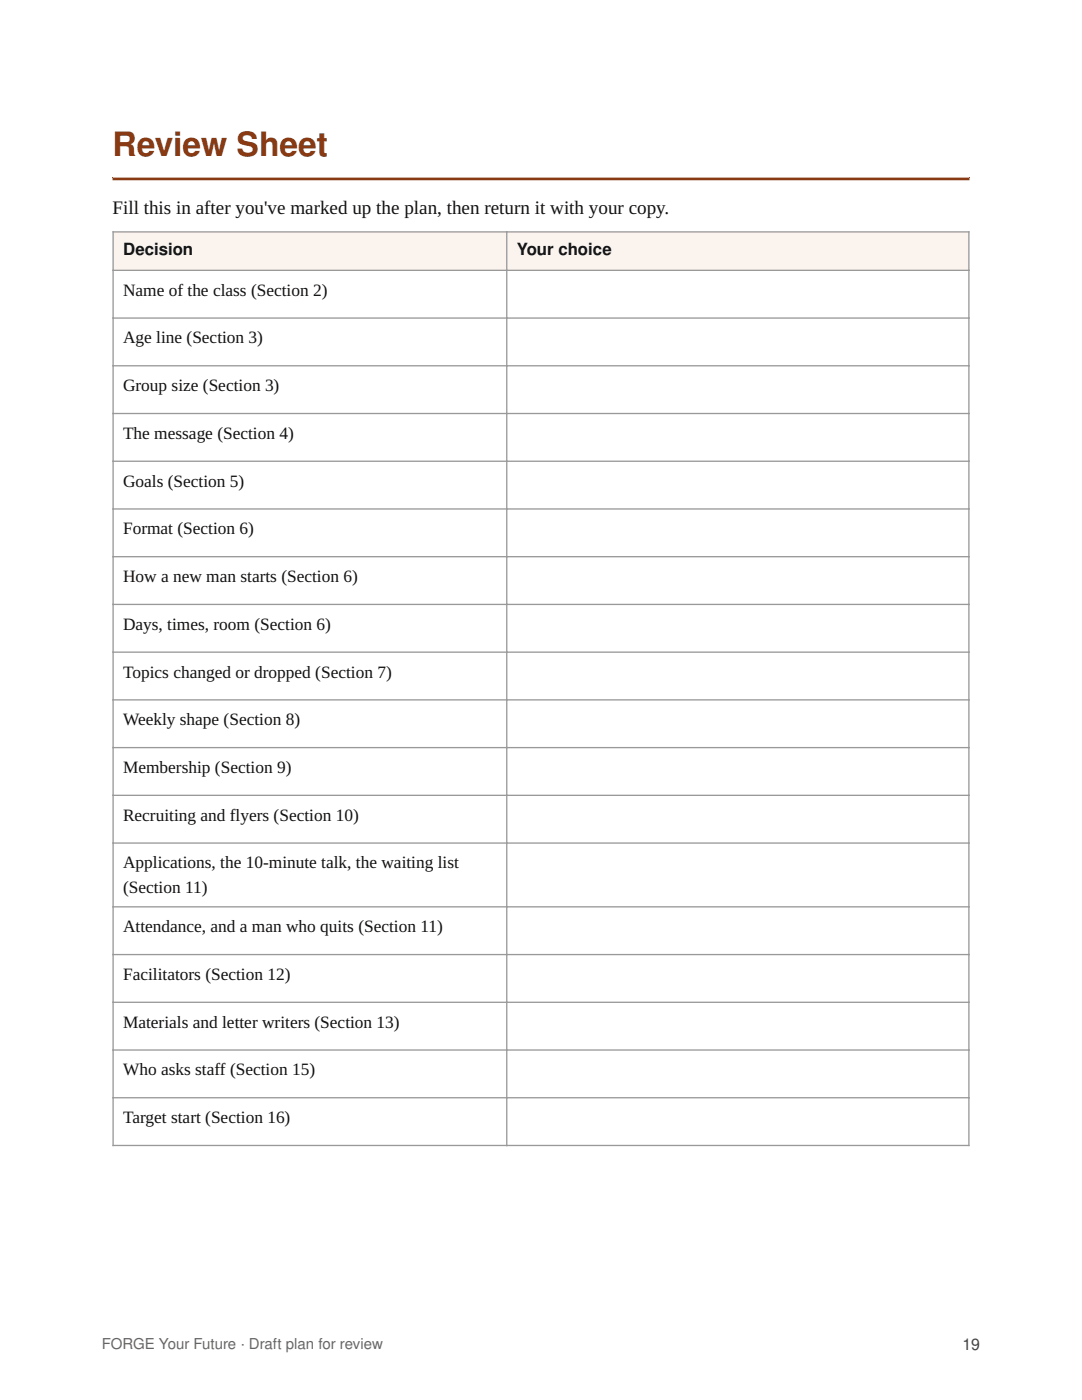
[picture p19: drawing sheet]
<svg xmlns="http://www.w3.org/2000/svg" width="216mm" height="279mm" viewBox="0 0 216 279" stroke-linecap="round" stroke-linejoin="round" font-family="sans-serif">
<defs><g id="words">
<text font-size="6.7" fill="#8a3a12" x="22.4" y="31.2">Review Sheet</text>
<text font-size="3.8" fill="#111" x="22.4" y="42.6">Fill this in after you've marked up the plan, then return it with your copy.</text>
<g font-size="3.5" fill="#111">
<text x="24.6" y="59">Name of the class (Section 2)</text>
<text x="24.6" y="68.6">Age line (Section 3)</text>
<text x="24.6" y="78.1">Group size (Section 3)</text>
<text x="24.6" y="87.6">The message (Section 4)</text>
<text x="24.6" y="97.1">Goals (Section 5)</text>
<text x="24.6" y="106.7">Format (Section 6)</text>
<text x="24.6" y="116.2">How a new man starts (Section 6)</text>
<text x="24.6" y="125.7">Days, times, room (Section 6)</text>
<text x="24.6" y="135.2">Topics changed or dropped (Section 7)</text>
<text x="24.6" y="144.8">Weekly shape (Section 8)</text>
<text x="24.6" y="154.3">Membership (Section 9)</text>
<text x="24.6" y="163.8">Recruiting and flyers (Section 10)</text>
<text x="24.6" y="173.3">Applications, the 10-minute talk, the waiting list</text>
<text x="24.6" y="178.2">(Section 11)</text>
<text x="24.6" y="186.1">Attendance, and a man who quits (Section 11)</text>
<text x="24.6" y="195.6">Facilitators (Section 12)</text>
<text x="24.6" y="205.1">Materials and letter writers (Section 13)</text>
<text x="24.6" y="214.6">Who asks staff (Section 15)</text>
<text x="24.6" y="224.2">Target start (Section 16)</text>
</g>
<g font-size="3.4" fill="#111">
<text x="24.6" y="50.9">Decision</text>
<text x="103.1" y="50.9">Your choice</text>
</g>
<text font-size="3.2" fill="#444" x="192" y="269.3">19</text>
<text font-size="3" fill="#666" x="20.3" y="269.3">FORGE Your Future · Draft plan for review</text>
</g></defs>
<path d="M22.4 35.4h171.1zM22.4 35.4h171.1v.6h-171.1z" fill-rule="evenodd" fill="#8a3a12"/>
<g fill="#fbf3ee">
<path d="M22.6 46.3h78.5v7.7h-78.5z"/>
<path d="M101.1 46.3h92.2v7.7h-92.2z"/>
</g>
<g fill="none" stroke="#999" stroke-width=".26">
<path d="M22.4 46.3h171.1M22.4 54h171.1M22.6 46.1v182.6M101.1 46.1v182.6M193.3 46.1v182.6M22.4 63.5h171.1M22.4 73h171.1M22.4 82.5h171.1M22.4 92.1h171.1M22.4 101.6h171.1M22.4 111.1h171.1M22.4 120.6h171.1"/>
<path d="M22.4 130.2h171.1M22.4 139.7h171.1M22.4 149.2h171.1M22.4 158.7h171.1M22.4 168.3h171.1M22.4 181h171.1M22.4 190.5h171.1M22.4 200h171.1M22.4 209.6h171.1M22.4 219.1h171.1M22.4 228.6h171.1"/>
</g>
<use href="#words"/>
</svg>
